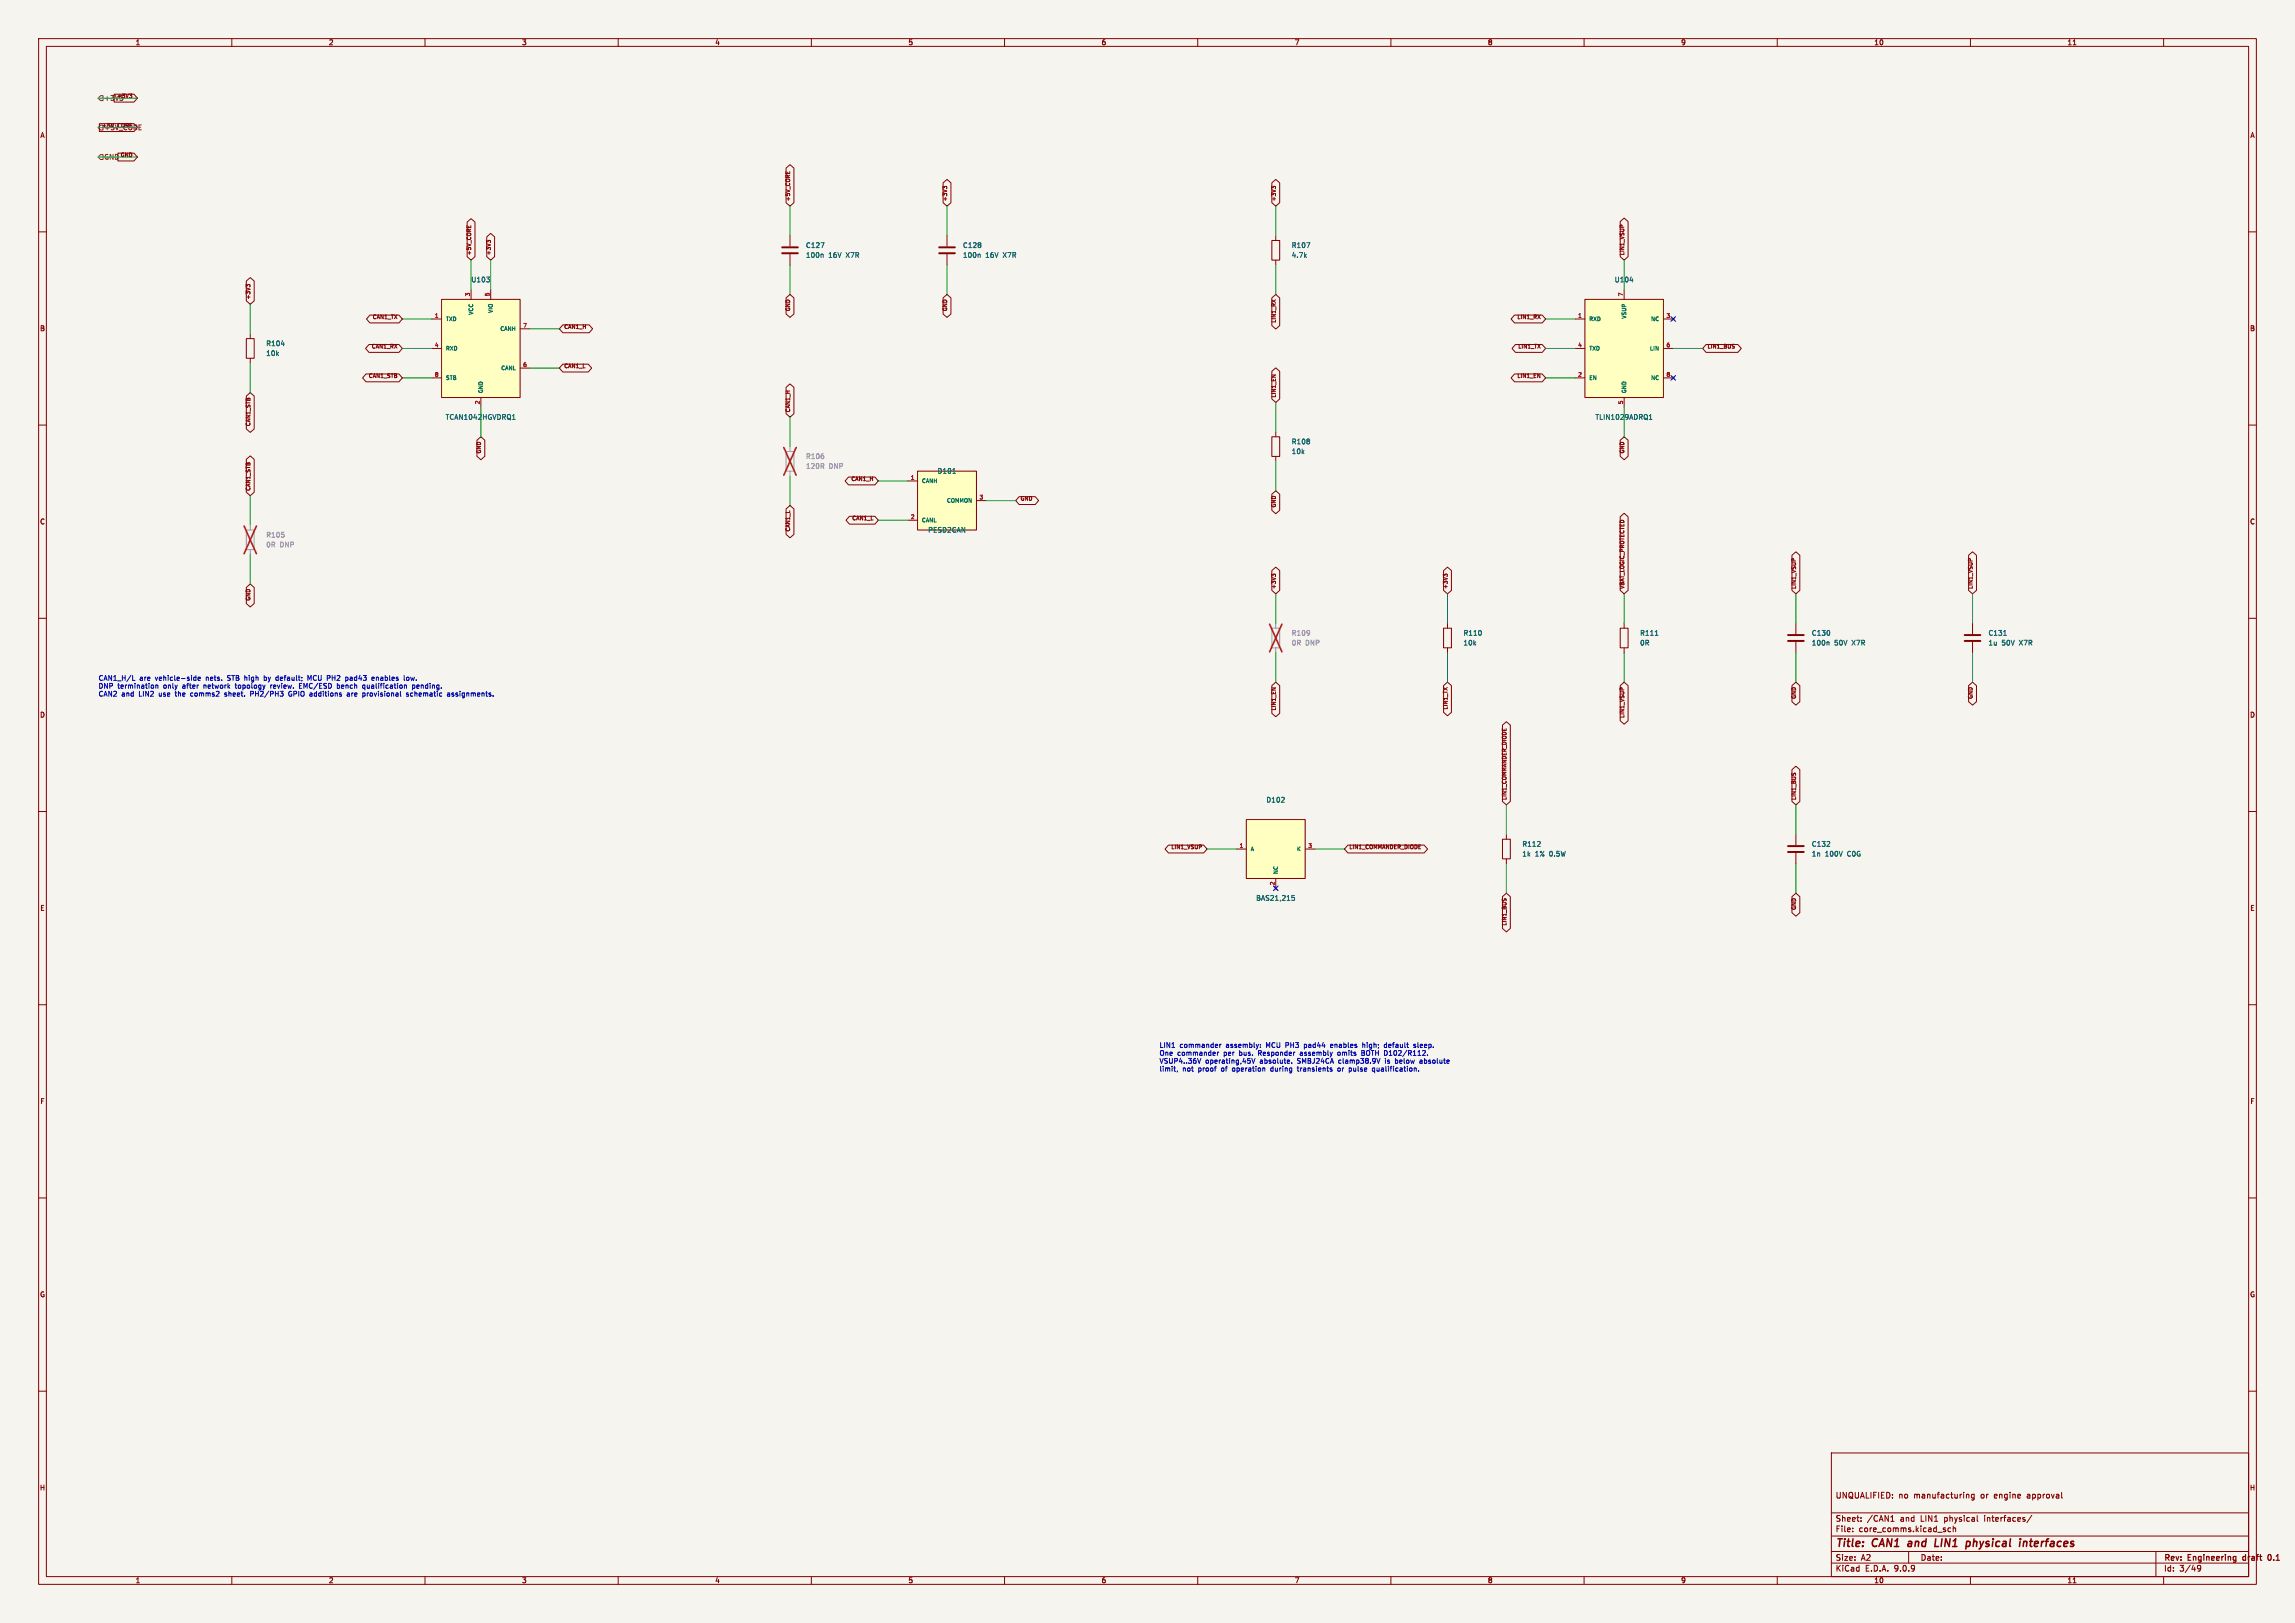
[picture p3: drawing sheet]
(kicad_sch (version 20250114) (generator "eeschema") (paper "A2") (title_block (title "CAN1 and LIN1 physical interfaces") (rev "Engineering draft 0.1") (comment 1 "UNQUALIFIED: no manufacturing or engine approval"))
(lib_symbols
(symbol "Power8GDI_Core:TCAN1042HGV_Q1" (pin_names (offset 1.016)) (in_bom yes) (on_board yes)
(property "Reference" "U" (at 0 15.24 0) (effects (font (size 1.27 1.27))))
(property "Value" "TCAN1042HGV_Q1" (at 0 -15.24 0) (effects (font (size 1.27 1.27))))
(property "Footprint" "Package_SO:SOIC-8_3.9x4.9mm_P1.27mm" (at 0 0 0) (effects (font (size 1.27 1.27)) (hide yes)))
(symbol "TCAN1042HGV_Q1_0_1" (rectangle (start -10.16 12.7) (end 10.16 -12.7) (stroke (width 0.254) (type default)) (fill (type background))))
(symbol "TCAN1042HGV_Q1_1_1"
(pin input line (at -12.7 7.62 0) (length 2.54) (name "TXD" (effects (font (size 1.016 1.016)))) (number "1" (effects (font (size 1.016 1.016)))))
(pin output line (at -12.7 0 0) (length 2.54) (name "RXD" (effects (font (size 1.016 1.016)))) (number "4" (effects (font (size 1.016 1.016)))))
(pin input line (at -12.7 -7.62 0) (length 2.54) (name "STB" (effects (font (size 1.016 1.016)))) (number "8" (effects (font (size 1.016 1.016)))))
(pin bidirectional line (at 12.7 5.08 180) (length 2.54) (name "CANH" (effects (font (size 1.016 1.016)))) (number "7" (effects (font (size 1.016 1.016)))))
(pin bidirectional line (at 12.7 -5.08 180) (length 2.54) (name "CANL" (effects (font (size 1.016 1.016)))) (number "6" (effects (font (size 1.016 1.016)))))
(pin power_in line (at -2.54 15.24 270) (length 2.54) (name "VCC" (effects (font (size 1.016 1.016)))) (number "3" (effects (font (size 1.016 1.016)))))
(pin power_in line (at 2.54 15.24 270) (length 2.54) (name "VIO" (effects (font (size 1.016 1.016)))) (number "5" (effects (font (size 1.016 1.016)))))
(pin power_in line (at 0 -15.24 90) (length 2.54) (name "GND" (effects (font (size 1.016 1.016)))) (number "2" (effects (font (size 1.016 1.016)))))))
(symbol "Power8GDI_Core:C" (pin_numbers (hide yes)) (pin_names (offset 0.254)) (exclude_from_sim no) (in_bom yes) (on_board yes) (property "Reference" "C" (at 0.635 2.54 0) (effects (font (size 1.27 1.27)) (justify left))) (property "Value" "C" (at 0.635 -2.54 0) (effects (font (size 1.27 1.27)) (justify left))) (property "Footprint" "" (at 0.9652 -3.81 0) (effects (font (size 1.27 1.27)) (hide yes))) (property "Datasheet" "~" (at 0 0 0) (effects (font (size 1.27 1.27)) (hide yes))) (property "Description" "Unpolarized capacitor" (at 0 0 0) (effects (font (size 1.27 1.27)) (hide yes))) (property "ki_keywords" "cap capacitor" (at 0 0 0) (effects (font (size 1.27 1.27)) (hide yes))) (property "ki_fp_filters" "C_*" (at 0 0 0) (effects (font (size 1.27 1.27)) (hide yes))) (symbol "C_0_1" (polyline (pts (xy -2.032 0.762) (xy 2.032 0.762)) (stroke (width 0.508) (type default)) (fill (type none))) (polyline (pts (xy -2.032 -0.762) (xy 2.032 -0.762)) (stroke (width 0.508) (type default)) (fill (type none)))) (symbol "C_1_1" (pin passive line (at 0 3.81 270) (length 2.794) (name "~" (effects (font (size 1.27 1.27)))) (number "1" (effects (font (size 1.27 1.27))))) (pin passive line (at 0 -3.81 90) (length 2.794) (name "~" (effects (font (size 1.27 1.27)))) (number "2" (effects (font (size 1.27 1.27)))))) (embedded_fonts no))
(symbol "Power8GDI_Core:R" (pin_numbers (hide yes)) (pin_names (offset 0)) (exclude_from_sim no) (in_bom yes) (on_board yes) (property "Reference" "R" (at 2.032 0 90) (effects (font (size 1.27 1.27)))) (property "Value" "R" (at 0 0 90) (effects (font (size 1.27 1.27)))) (property "Footprint" "" (at -1.778 0 90) (effects (font (size 1.27 1.27)) (hide yes))) (property "Datasheet" "~" (at 0 0 0) (effects (font (size 1.27 1.27)) (hide yes))) (property "Description" "Resistor" (at 0 0 0) (effects (font (size 1.27 1.27)) (hide yes))) (property "ki_keywords" "R res resistor" (at 0 0 0) (effects (font (size 1.27 1.27)) (hide yes))) (property "ki_fp_filters" "R_*" (at 0 0 0) (effects (font (size 1.27 1.27)) (hide yes))) (symbol "R_0_1" (rectangle (start -1.016 -2.54) (end 1.016 2.54) (stroke (width 0.254) (type default)) (fill (type none)))) (symbol "R_1_1" (pin passive line (at 0 3.81 270) (length 1.27) (name "~" (effects (font (size 1.27 1.27)))) (number "1" (effects (font (size 1.27 1.27))))) (pin passive line (at 0 -3.81 90) (length 1.27) (name "~" (effects (font (size 1.27 1.27)))) (number "2" (effects (font (size 1.27 1.27)))))) (embedded_fonts no))
(symbol "Power8GDI_Core:PESD2CAN" (pin_names (offset 1.016)) (in_bom yes) (on_board yes)
(property "Reference" "D" (at 0 10.16 0) (effects (font (size 1.27 1.27))))
(property "Value" "PESD2CAN" (at 0 -10.16 0) (effects (font (size 1.27 1.27))))
(property "Footprint" "Package_TO_SOT_SMD:SOT-23" (at 0 0 0) (effects (font (size 1.27 1.27)) (hide yes)))
(symbol "PESD2CAN_0_1" (rectangle (start -7.62 7.62) (end 7.62 -7.62) (stroke (width 0.254) (type default)) (fill (type background))))
(symbol "PESD2CAN_1_1"
(pin passive line (at -10.16 5.08 0) (length 2.54) (name "CANH" (effects (font (size 1.016 1.016)))) (number "1" (effects (font (size 1.016 1.016)))))
(pin passive line (at -10.16 -5.08 0) (length 2.54) (name "CANL" (effects (font (size 1.016 1.016)))) (number "2" (effects (font (size 1.016 1.016)))))
(pin passive line (at 10.16 0 180) (length 2.54) (name "COMMON" (effects (font (size 1.016 1.016)))) (number "3" (effects (font (size 1.016 1.016)))))))
(symbol "Power8GDI_Core:TLIN1029A_Q1" (pin_names (offset 1.016)) (in_bom yes) (on_board yes)
(property "Reference" "U" (at 0 15.24 0) (effects (font (size 1.27 1.27))))
(property "Value" "TLIN1029A_Q1" (at 0 -15.24 0) (effects (font (size 1.27 1.27))))
(property "Footprint" "Package_SO:SOIC-8_3.9x4.9mm_P1.27mm" (at 0 0 0) (effects (font (size 1.27 1.27)) (hide yes)))
(symbol "TLIN1029A_Q1_0_1" (rectangle (start -10.16 12.7) (end 10.16 -12.7) (stroke (width 0.254) (type default)) (fill (type background))))
(symbol "TLIN1029A_Q1_1_1"
(pin open_collector line (at -12.7 7.62 0) (length 2.54) (name "RXD" (effects (font (size 1.016 1.016)))) (number "1" (effects (font (size 1.016 1.016)))))
(pin input line (at -12.7 0 0) (length 2.54) (name "TXD" (effects (font (size 1.016 1.016)))) (number "4" (effects (font (size 1.016 1.016)))))
(pin input line (at -12.7 -7.62 0) (length 2.54) (name "EN" (effects (font (size 1.016 1.016)))) (number "2" (effects (font (size 1.016 1.016)))))
(pin bidirectional line (at 12.7 0 180) (length 2.54) (name "LIN" (effects (font (size 1.016 1.016)))) (number "6" (effects (font (size 1.016 1.016)))))
(pin power_in line (at 0 15.24 270) (length 2.54) (name "VSUP" (effects (font (size 1.016 1.016)))) (number "7" (effects (font (size 1.016 1.016)))))
(pin power_in line (at 0 -15.24 90) (length 2.54) (name "GND" (effects (font (size 1.016 1.016)))) (number "5" (effects (font (size 1.016 1.016)))))
(pin no_connect line (at 12.7 7.62 180) (length 2.54) (name "NC" (effects (font (size 1.016 1.016)))) (number "3" (effects (font (size 1.016 1.016)))))
(pin no_connect line (at 12.7 -7.62 180) (length 2.54) (name "NC" (effects (font (size 1.016 1.016)))) (number "8" (effects (font (size 1.016 1.016)))))))
(symbol "Power8GDI_Core:Core_BAS21" (pin_names (offset 1.016)) (in_bom yes) (on_board yes)
(property "Reference" "D" (at 0 10.16 0) (effects (font (size 1.27 1.27))))
(property "Value" "Core_BAS21" (at 0 -10.16 0) (effects (font (size 1.27 1.27))))
(property "Footprint" "Package_TO_SOT_SMD:SOT-23" (at 0 0 0) (effects (font (size 1.27 1.27)) (hide yes)))
(symbol "Core_BAS21_0_1" (rectangle (start -7.62 7.62) (end 7.62 -7.62) (stroke (width 0.254) (type default)) (fill (type background))))
(symbol "Core_BAS21_1_1"
(pin passive line (at -10.16 0 0) (length 2.54) (name "A" (effects (font (size 1.016 1.016)))) (number "1" (effects (font (size 1.016 1.016)))))
(pin passive line (at 10.16 0 180) (length 2.54) (name "K" (effects (font (size 1.016 1.016)))) (number "3" (effects (font (size 1.016 1.016)))))
(pin no_connect line (at 0 -10.16 90) (length 2.54) (name "NC" (effects (font (size 1.016 1.016)))) (number "2" (effects (font (size 1.016 1.016))))))))
(hierarchical_label "+3V3" (shape input) (at 25.4 25.4 0) (effects (font (size 1.27 1.27)) (justify left)))
(wire (pts (xy 25.4 25.4) (xy 35.56 25.4)) (stroke (width 0) (type default)))
(global_label "+3V3" (shape input) (at 35.56 25.4 0) (effects (font (size 1.016 1.016)) (justify right bottom)))
(hierarchical_label "+5V_CORE" (shape input) (at 25.4 33.02 0) (effects (font (size 1.27 1.27)) (justify left)))
(wire (pts (xy 25.4 33.02) (xy 35.56 33.02)) (stroke (width 0) (type default)))
(global_label "+5V_CORE" (shape input) (at 35.56 33.02 0) (effects (font (size 1.016 1.016)) (justify right bottom)))
(hierarchical_label "GND" (shape input) (at 25.4 40.64 0) (effects (font (size 1.27 1.27)) (justify left)))
(wire (pts (xy 25.4 40.64) (xy 35.56 40.64)) (stroke (width 0) (type default)))
(global_label "GND" (shape input) (at 35.56 40.64 0) (effects (font (size 1.016 1.016)) (justify right bottom)))
(symbol (lib_id "Power8GDI_Core:TCAN1042HGV_Q1") (at 124.46 90.17 0) (unit 1) (in_bom yes) (on_board yes) (dnp no) (property "Reference" "U103" (at 124.46 72.39 0) (effects (font (size 1.27 1.27)))) (property "Value" "TCAN1042HGVDRQ1" (at 124.46 107.95 0) (effects (font (size 1.27 1.27)))) (property "Footprint" "Package_SO:SOIC-8_3.9x4.9mm_P1.27mm" (at 124.46 90.17 0) (effects (font (size 1.27 1.27)) (hide yes))) (property "Design note" "STB held high at reset; MCU PH2 pad43 may drive low to enable; GPIO firmware pending" (at 124.46 90.17 0) (effects (font (size 1.27 1.27)) (hide yes))) (pin "1") (pin "4") (pin "8") (pin "7") (pin "6") (pin "3") (pin "5") (pin "2"))
(wire (pts (xy 111.76 82.55) (xy 104.14 82.55)) (stroke (width 0) (type default)))
(global_label "CAN1_TX" (shape bidirectional) (at 104.14 82.55 0) (effects (font (size 1.016 1.016)) (justify right bottom)))
(wire (pts (xy 111.76 90.17) (xy 104.14 90.17)) (stroke (width 0) (type default)))
(global_label "CAN1_RX" (shape bidirectional) (at 104.14 90.17 0) (effects (font (size 1.016 1.016)) (justify right bottom)))
(wire (pts (xy 111.76 97.79) (xy 104.14 97.79)) (stroke (width 0) (type default)))
(global_label "CAN1_STB" (shape bidirectional) (at 104.14 97.79 0) (effects (font (size 1.016 1.016)) (justify right bottom)))
(wire (pts (xy 137.16 85.09) (xy 144.78 85.09)) (stroke (width 0) (type default)))
(global_label "CAN1_H" (shape bidirectional) (at 144.78 85.09 180) (effects (font (size 1.016 1.016)) (justify left bottom)))
(wire (pts (xy 137.16 95.25) (xy 144.78 95.25)) (stroke (width 0) (type default)))
(global_label "CAN1_L" (shape bidirectional) (at 144.78 95.25 180) (effects (font (size 1.016 1.016)) (justify left bottom)))
(wire (pts (xy 121.92 74.93) (xy 121.92 67.31)) (stroke (width 0) (type default)))
(global_label "+5V_CORE" (shape bidirectional) (at 121.92 67.31 270) (effects (font (size 1.016 1.016)) (justify left bottom)))
(wire (pts (xy 127 74.93) (xy 127 67.31)) (stroke (width 0) (type default)))
(global_label "+3V3" (shape bidirectional) (at 127 67.31 270) (effects (font (size 1.016 1.016)) (justify left bottom)))
(wire (pts (xy 124.46 105.41) (xy 124.46 113.03)) (stroke (width 0) (type default)))
(global_label "GND" (shape bidirectional) (at 124.46 113.03 90) (effects (font (size 1.016 1.016)) (justify right bottom)))
(symbol (lib_id "Power8GDI_Core:C") (at 204.47 64.77 0) (unit 1) (in_bom yes) (on_board yes) (dnp no) (property "Reference" "C127" (at 208.47 63.5 0) (effects (font (size 1.27 1.27)) (justify left))) (property "Value" "100n 16V X7R" (at 208.47 66.04 0) (effects (font (size 1.27 1.27)) (justify left))) (property "Footprint" "Capacitor_SMD:C_0603_1608Metric" (at 204.47 64.77 0) (effects (font (size 1.27 1.27)) (hide yes))) (property "Design note" "At U103 pin3" (at 204.47 64.77 0) (effects (font (size 1.27 1.27)) (hide yes))) (pin "1") (pin "2"))
(wire (pts (xy 204.47 60.96) (xy 204.47 53.34)) (stroke (width 0) (type default)))
(global_label "+5V_CORE" (shape bidirectional) (at 204.47 53.34 270) (effects (font (size 1.016 1.016)) (justify left bottom)))
(wire (pts (xy 204.47 68.58) (xy 204.47 76.2)) (stroke (width 0) (type default)))
(global_label "GND" (shape bidirectional) (at 204.47 76.2 90) (effects (font (size 1.016 1.016)) (justify right bottom)))
(symbol (lib_id "Power8GDI_Core:C") (at 245.11 64.77 0) (unit 1) (in_bom yes) (on_board yes) (dnp no) (property "Reference" "C128" (at 249.11 63.5 0) (effects (font (size 1.27 1.27)) (justify left))) (property "Value" "100n 16V X7R" (at 249.11 66.04 0) (effects (font (size 1.27 1.27)) (justify left))) (property "Footprint" "Capacitor_SMD:C_0603_1608Metric" (at 245.11 64.77 0) (effects (font (size 1.27 1.27)) (hide yes))) (property "Design note" "At U103 pin5" (at 245.11 64.77 0) (effects (font (size 1.27 1.27)) (hide yes))) (pin "1") (pin "2"))
(wire (pts (xy 245.11 60.96) (xy 245.11 53.34)) (stroke (width 0) (type default)))
(global_label "+3V3" (shape bidirectional) (at 245.11 53.34 270) (effects (font (size 1.016 1.016)) (justify left bottom)))
(wire (pts (xy 245.11 68.58) (xy 245.11 76.2)) (stroke (width 0) (type default)))
(global_label "GND" (shape bidirectional) (at 245.11 76.2 90) (effects (font (size 1.016 1.016)) (justify right bottom)))
(symbol (lib_id "Power8GDI_Core:R") (at 64.77 90.17 0) (unit 1) (in_bom yes) (on_board yes) (dnp no) (property "Reference" "R104" (at 68.77 88.9 0) (effects (font (size 1.27 1.27)) (justify left))) (property "Value" "10k" (at 68.77 91.44 0) (effects (font (size 1.27 1.27)) (justify left))) (property "Footprint" "Resistor_SMD:R_0603_1608Metric" (at 64.77 90.17 0) (effects (font (size 1.27 1.27)) (hide yes))) (property "Design note" "Fail-closed default: transceiver in standby" (at 64.77 90.17 0) (effects (font (size 1.27 1.27)) (hide yes))) (pin "1") (pin "2"))
(wire (pts (xy 64.77 86.36) (xy 64.77 78.74)) (stroke (width 0) (type default)))
(global_label "+3V3" (shape bidirectional) (at 64.77 78.74 270) (effects (font (size 1.016 1.016)) (justify left bottom)))
(wire (pts (xy 64.77 93.98) (xy 64.77 101.6)) (stroke (width 0) (type default)))
(global_label "CAN1_STB" (shape bidirectional) (at 64.77 101.6 90) (effects (font (size 1.016 1.016)) (justify right bottom)))
(symbol (lib_id "Power8GDI_Core:R") (at 64.77 139.7 0) (unit 1) (in_bom yes) (on_board yes) (dnp yes) (property "Reference" "R105" (at 68.77 138.43 0) (effects (font (size 1.27 1.27)) (justify left))) (property "Value" "0R DNP" (at 68.77 140.97 0) (effects (font (size 1.27 1.27)) (justify left))) (property "Footprint" "Resistor_SMD:R_0603_1608Metric" (at 64.77 139.7 0) (effects (font (size 1.27 1.27)) (hide yes))) (property "Design note" "Test-only normal-mode strap; leave DNP for MCU PH2 control" (at 64.77 139.7 0) (effects (font (size 1.27 1.27)) (hide yes))) (pin "1") (pin "2"))
(wire (pts (xy 64.77 135.89) (xy 64.77 128.27)) (stroke (width 0) (type default)))
(global_label "CAN1_STB" (shape bidirectional) (at 64.77 128.27 270) (effects (font (size 1.016 1.016)) (justify left bottom)))
(wire (pts (xy 64.77 143.51) (xy 64.77 151.13)) (stroke (width 0) (type default)))
(global_label "GND" (shape bidirectional) (at 64.77 151.13 90) (effects (font (size 1.016 1.016)) (justify right bottom)))
(symbol (lib_id "Power8GDI_Core:R") (at 204.47 119.38 0) (unit 1) (in_bom yes) (on_board yes) (dnp yes) (property "Reference" "R106" (at 208.47 118.11 0) (effects (font (size 1.27 1.27)) (justify left))) (property "Value" "120R DNP" (at 208.47 120.65 0) (effects (font (size 1.27 1.27)) (justify left))) (property "Footprint" "Resistor_SMD:R_0603_1608Metric" (at 204.47 119.38 0) (effects (font (size 1.27 1.27)) (hide yes))) (property "Design note" "Fit only if ECU is a bus end; do not add third terminator" (at 204.47 119.38 0) (effects (font (size 1.27 1.27)) (hide yes))) (pin "1") (pin "2"))
(wire (pts (xy 204.47 115.57) (xy 204.47 107.95)) (stroke (width 0) (type default)))
(global_label "CAN1_H" (shape bidirectional) (at 204.47 107.95 270) (effects (font (size 1.016 1.016)) (justify left bottom)))
(wire (pts (xy 204.47 123.19) (xy 204.47 130.81)) (stroke (width 0) (type default)))
(global_label "CAN1_L" (shape bidirectional) (at 204.47 130.81 90) (effects (font (size 1.016 1.016)) (justify right bottom)))
(text "CAN1_H/L are vehicle-side nets. STB high by default; MCU PH2 pad43 enables low.\nDNP termination only after network topology review. EMC/ESD bench qualification pending.\nCAN2 and LIN2 use the comms2 sheet. PH2/PH3 GPIO additions are provisional schematic assignments." (at 25.4 175 0) (effects (font (size 1.27 1.27)) (justify left top)))
(symbol (lib_id "Power8GDI_Core:PESD2CAN") (at 245.11 129.54 0) (unit 1) (in_bom yes) (on_board yes) (dnp no) (property "Reference" "D101" (at 245.11 121.92 0) (effects (font (size 1.27 1.27)))) (property "Value" "PESD2CAN" (at 245.11 137.16 0) (effects (font (size 1.27 1.27)))) (property "Footprint" "Package_TO_SOT_SMD:SOT-23" (at 245.11 129.54 0) (effects (font (size 1.27 1.27)) (hide yes))) (property "Design note" "Nexperia Rev2 pinning1/2lines3common; close connector; ground surge return review" (at 245.11 129.54 0) (effects (font (size 1.27 1.27)) (hide yes))) (pin "1") (pin "2") (pin "3"))
(wire (pts (xy 234.95 124.46) (xy 227.33 124.46)) (stroke (width 0) (type default)))
(global_label "CAN1_H" (shape bidirectional) (at 227.33 124.46 0) (effects (font (size 1.016 1.016)) (justify right bottom)))
(wire (pts (xy 234.95 134.62) (xy 227.33 134.62)) (stroke (width 0) (type default)))
(global_label "CAN1_L" (shape bidirectional) (at 227.33 134.62 0) (effects (font (size 1.016 1.016)) (justify right bottom)))
(wire (pts (xy 255.27 129.54) (xy 262.89 129.54)) (stroke (width 0) (type default)))
(global_label "GND" (shape bidirectional) (at 262.89 129.54 180) (effects (font (size 1.016 1.016)) (justify left bottom)))
(symbol (lib_id "Power8GDI_Core:TLIN1029A_Q1") (at 420.37 90.17 0) (unit 1) (in_bom yes) (on_board yes) (dnp no) (property "Reference" "U104" (at 420.37 72.39 0) (effects (font (size 1.27 1.27)))) (property "Value" "TLIN1029ADRQ1" (at 420.37 107.95 0) (effects (font (size 1.27 1.27)))) (property "Footprint" "Package_SO:SOIC-8_3.9x4.9mm_P1.27mm" (at 420.37 90.17 0) (effects (font (size 1.27 1.27)) (hide yes))) (property "Design note" "TI SLLSFK8A; 4..36V operating, 45V absolute VSUP; A variant avoids original duty-cycle erratum; default sleep" (at 420.37 90.17 0) (effects (font (size 1.27 1.27)) (hide yes))) (pin "1") (pin "4") (pin "2") (pin "6") (pin "7") (pin "5") (pin "3") (pin "8"))
(wire (pts (xy 407.67 82.55) (xy 400.05 82.55)) (stroke (width 0) (type default)))
(global_label "LIN1_RX" (shape bidirectional) (at 400.05 82.55 0) (effects (font (size 1.016 1.016)) (justify right bottom)))
(wire (pts (xy 407.67 90.17) (xy 400.05 90.17)) (stroke (width 0) (type default)))
(global_label "LIN1_TX" (shape bidirectional) (at 400.05 90.17 0) (effects (font (size 1.016 1.016)) (justify right bottom)))
(wire (pts (xy 407.67 97.79) (xy 400.05 97.79)) (stroke (width 0) (type default)))
(global_label "LIN1_EN" (shape bidirectional) (at 400.05 97.79 0) (effects (font (size 1.016 1.016)) (justify right bottom)))
(wire (pts (xy 433.07 90.17) (xy 440.69 90.17)) (stroke (width 0) (type default)))
(global_label "LIN1_BUS" (shape bidirectional) (at 440.69 90.17 180) (effects (font (size 1.016 1.016)) (justify left bottom)))
(wire (pts (xy 420.37 74.93) (xy 420.37 67.31)) (stroke (width 0) (type default)))
(global_label "LIN1_VSUP" (shape bidirectional) (at 420.37 67.31 270) (effects (font (size 1.016 1.016)) (justify left bottom)))
(wire (pts (xy 420.37 105.41) (xy 420.37 113.03)) (stroke (width 0) (type default)))
(global_label "GND" (shape bidirectional) (at 420.37 113.03 90) (effects (font (size 1.016 1.016)) (justify right bottom)))
(no_connect (at 433.07 82.55))
(no_connect (at 433.07 97.79))
(symbol (lib_id "Power8GDI_Core:R") (at 330.2 64.77 0) (unit 1) (in_bom yes) (on_board yes) (dnp no) (property "Reference" "R107" (at 334.2 63.5 0) (effects (font (size 1.27 1.27)) (justify left))) (property "Value" "4.7k" (at 334.2 66.04 0) (effects (font (size 1.27 1.27)) (justify left))) (property "Footprint" "Resistor_SMD:R_0603_1608Metric" (at 330.2 64.77 0) (effects (font (size 1.27 1.27)) (hide yes))) (property "Design note" "Open-drainRXD must never be pulled toVBAT/5V" (at 330.2 64.77 0) (effects (font (size 1.27 1.27)) (hide yes))) (pin "1") (pin "2"))
(wire (pts (xy 330.2 60.96) (xy 330.2 53.34)) (stroke (width 0) (type default)))
(global_label "+3V3" (shape bidirectional) (at 330.2 53.34 270) (effects (font (size 1.016 1.016)) (justify left bottom)))
(wire (pts (xy 330.2 68.58) (xy 330.2 76.2)) (stroke (width 0) (type default)))
(global_label "LIN1_RX" (shape bidirectional) (at 330.2 76.2 90) (effects (font (size 1.016 1.016)) (justify right bottom)))
(symbol (lib_id "Power8GDI_Core:R") (at 330.2 115.57 0) (unit 1) (in_bom yes) (on_board yes) (dnp no) (property "Reference" "R108" (at 334.2 114.3 0) (effects (font (size 1.27 1.27)) (justify left))) (property "Value" "10k" (at 334.2 116.84 0) (effects (font (size 1.27 1.27)) (justify left))) (property "Footprint" "Resistor_SMD:R_0603_1608Metric" (at 330.2 115.57 0) (effects (font (size 1.27 1.27)) (hide yes))) (property "Design note" "Default sleep; MCU PH3 pad44 enables high" (at 330.2 115.57 0) (effects (font (size 1.27 1.27)) (hide yes))) (pin "1") (pin "2"))
(wire (pts (xy 330.2 111.76) (xy 330.2 104.14)) (stroke (width 0) (type default)))
(global_label "LIN1_EN" (shape bidirectional) (at 330.2 104.14 270) (effects (font (size 1.016 1.016)) (justify left bottom)))
(wire (pts (xy 330.2 119.38) (xy 330.2 127)) (stroke (width 0) (type default)))
(global_label "GND" (shape bidirectional) (at 330.2 127 90) (effects (font (size 1.016 1.016)) (justify right bottom)))
(symbol (lib_id "Power8GDI_Core:R") (at 330.2 165.1 0) (unit 1) (in_bom yes) (on_board yes) (dnp yes) (property "Reference" "R109" (at 334.2 163.83 0) (effects (font (size 1.27 1.27)) (justify left))) (property "Value" "0R DNP" (at 334.2 166.37 0) (effects (font (size 1.27 1.27)) (justify left))) (property "Footprint" "Resistor_SMD:R_0603_1608Metric" (at 330.2 165.1 0) (effects (font (size 1.27 1.27)) (hide yes))) (property "Design note" "Optionalnormalmode afterphysicalbusreview" (at 330.2 165.1 0) (effects (font (size 1.27 1.27)) (hide yes))) (pin "1") (pin "2"))
(wire (pts (xy 330.2 161.29) (xy 330.2 153.67)) (stroke (width 0) (type default)))
(global_label "+3V3" (shape bidirectional) (at 330.2 153.67 270) (effects (font (size 1.016 1.016)) (justify left bottom)))
(wire (pts (xy 330.2 168.91) (xy 330.2 176.53)) (stroke (width 0) (type default)))
(global_label "LIN1_EN" (shape bidirectional) (at 330.2 176.53 90) (effects (font (size 1.016 1.016)) (justify right bottom)))
(symbol (lib_id "Power8GDI_Core:R") (at 374.65 165.1 0) (unit 1) (in_bom yes) (on_board yes) (dnp no) (property "Reference" "R110" (at 378.65 163.83 0) (effects (font (size 1.27 1.27)) (justify left))) (property "Value" "10k" (at 378.65 166.37 0) (effects (font (size 1.27 1.27)) (justify left))) (property "Footprint" "Resistor_SMD:R_0603_1608Metric" (at 374.65 165.1 0) (effects (font (size 1.27 1.27)) (hide yes))) (property "Design note" "Recessive input during MCUreset" (at 374.65 165.1 0) (effects (font (size 1.27 1.27)) (hide yes))) (pin "1") (pin "2"))
(wire (pts (xy 374.65 161.29) (xy 374.65 153.67)) (stroke (width 0) (type default)))
(global_label "+3V3" (shape bidirectional) (at 374.65 153.67 270) (effects (font (size 1.016 1.016)) (justify left bottom)))
(wire (pts (xy 374.65 168.91) (xy 374.65 176.53)) (stroke (width 0) (type default)))
(global_label "LIN1_TX" (shape bidirectional) (at 374.65 176.53 90) (effects (font (size 1.016 1.016)) (justify right bottom)))
(symbol (lib_id "Power8GDI_Core:R") (at 420.37 165.1 0) (unit 1) (in_bom yes) (on_board yes) (dnp no) (property "Reference" "R111" (at 424.37 163.83 0) (effects (font (size 1.27 1.27)) (justify left))) (property "Value" "0R" (at 424.37 166.37 0) (effects (font (size 1.27 1.27)) (justify left))) (property "Footprint" "Resistor_SMD:R_0603_1608Metric" (at 420.37 165.1 0) (effects (font (size 1.27 1.27)) (hide yes))) (property "Design note" "Requires root SMBJ24CA nominal38.9V clamp <45Vabs; actual pulse energy/overshoot gate remains" (at 420.37 165.1 0) (effects (font (size 1.27 1.27)) (hide yes))) (pin "1") (pin "2"))
(wire (pts (xy 420.37 161.29) (xy 420.37 153.67)) (stroke (width 0) (type default)))
(global_label "VBAT_LOGIC_PROTECTED" (shape bidirectional) (at 420.37 153.67 270) (effects (font (size 1.016 1.016)) (justify left bottom)))
(wire (pts (xy 420.37 168.91) (xy 420.37 176.53)) (stroke (width 0) (type default)))
(global_label "LIN1_VSUP" (shape bidirectional) (at 420.37 176.53 90) (effects (font (size 1.016 1.016)) (justify right bottom)))
(symbol (lib_id "Power8GDI_Core:C") (at 464.82 165.1 0) (unit 1) (in_bom yes) (on_board yes) (dnp no) (property "Reference" "C130" (at 468.82 163.83 0) (effects (font (size 1.27 1.27)) (justify left))) (property "Value" "100n 50V X7R" (at 468.82 166.37 0) (effects (font (size 1.27 1.27)) (justify left))) (property "Footprint" "Capacitor_SMD:C_0603_1608Metric" (at 464.82 165.1 0) (effects (font (size 1.27 1.27)) (hide yes))) (property "Design note" "At U104 pin7" (at 464.82 165.1 0) (effects (font (size 1.27 1.27)) (hide yes))) (pin "1") (pin "2"))
(wire (pts (xy 464.82 161.29) (xy 464.82 153.67)) (stroke (width 0) (type default)))
(global_label "LIN1_VSUP" (shape bidirectional) (at 464.82 153.67 270) (effects (font (size 1.016 1.016)) (justify left bottom)))
(wire (pts (xy 464.82 168.91) (xy 464.82 176.53)) (stroke (width 0) (type default)))
(global_label "GND" (shape bidirectional) (at 464.82 176.53 90) (effects (font (size 1.016 1.016)) (justify right bottom)))
(symbol (lib_id "Power8GDI_Core:C") (at 510.54 165.1 0) (unit 1) (in_bom yes) (on_board yes) (dnp no) (property "Reference" "C131" (at 514.54 163.83 0) (effects (font (size 1.27 1.27)) (justify left))) (property "Value" "1u 50V X7R" (at 514.54 166.37 0) (effects (font (size 1.27 1.27)) (justify left))) (property "Footprint" "Capacitor_SMD:C_0805_2012Metric" (at 510.54 165.1 0) (effects (font (size 1.27 1.27)) (hide yes))) (property "Design note" "" (at 510.54 165.1 0) (effects (font (size 1.27 1.27)) (hide yes))) (pin "1") (pin "2"))
(wire (pts (xy 510.54 161.29) (xy 510.54 153.67)) (stroke (width 0) (type default)))
(global_label "LIN1_VSUP" (shape bidirectional) (at 510.54 153.67 270) (effects (font (size 1.016 1.016)) (justify left bottom)))
(wire (pts (xy 510.54 168.91) (xy 510.54 176.53)) (stroke (width 0) (type default)))
(global_label "GND" (shape bidirectional) (at 510.54 176.53 90) (effects (font (size 1.016 1.016)) (justify right bottom)))
(symbol (lib_id "Power8GDI_Core:C") (at 464.82 219.71 0) (unit 1) (in_bom yes) (on_board yes) (dnp no) (property "Reference" "C132" (at 468.82 218.44 0) (effects (font (size 1.27 1.27)) (justify left))) (property "Value" "1n 100V C0G" (at 468.82 220.98 0) (effects (font (size 1.27 1.27)) (justify left))) (property "Footprint" "Capacitor_SMD:C_0603_1608Metric" (at 464.82 219.71 0) (effects (font (size 1.27 1.27)) (hide yes))) (property "Design note" "Commander bus capacitance; verify total cable/node capacitance" (at 464.82 219.71 0) (effects (font (size 1.27 1.27)) (hide yes))) (pin "1") (pin "2"))
(wire (pts (xy 464.82 215.9) (xy 464.82 208.28)) (stroke (width 0) (type default)))
(global_label "LIN1_BUS" (shape bidirectional) (at 464.82 208.28 270) (effects (font (size 1.016 1.016)) (justify left bottom)))
(wire (pts (xy 464.82 223.52) (xy 464.82 231.14)) (stroke (width 0) (type default)))
(global_label "GND" (shape bidirectional) (at 464.82 231.14 90) (effects (font (size 1.016 1.016)) (justify right bottom)))
(symbol (lib_id "Power8GDI_Core:Core_BAS21") (at 330.2 219.71 0) (unit 1) (in_bom yes) (on_board yes) (dnp no) (property "Reference" "D102" (at 330.2 207.01 0) (effects (font (size 1.27 1.27)))) (property "Value" "BAS21,215" (at 330.2 232.41 0) (effects (font (size 1.27 1.27)))) (property "Footprint" "Package_TO_SOT_SMD:SOT-23" (at 330.2 219.71 0) (effects (font (size 1.27 1.27)) (hide yes))) (property "Design note" "Commander assembly; remove D102 and R112 for responder-only topology" (at 330.2 219.71 0) (effects (font (size 1.27 1.27)) (hide yes))) (pin "1") (pin "3") (pin "2"))
(wire (pts (xy 320.04 219.71) (xy 312.42 219.71)) (stroke (width 0) (type default)))
(global_label "LIN1_VSUP" (shape bidirectional) (at 312.42 219.71 0) (effects (font (size 1.016 1.016)) (justify right bottom)))
(wire (pts (xy 340.36 219.71) (xy 347.98 219.71)) (stroke (width 0) (type default)))
(global_label "LIN1_COMMANDER_DIODE" (shape bidirectional) (at 347.98 219.71 180) (effects (font (size 1.016 1.016)) (justify left bottom)))
(no_connect (at 330.2 229.87))
(symbol (lib_id "Power8GDI_Core:R") (at 389.89 219.71 0) (unit 1) (in_bom yes) (on_board yes) (dnp no) (property "Reference" "R112" (at 393.89 218.44 0) (effects (font (size 1.27 1.27)) (justify left))) (property "Value" "1k 1% 0.5W" (at 393.89 220.98 0) (effects (font (size 1.27 1.27)) (justify left))) (property "Footprint" "Resistor_SMD:R_1206_3216Metric" (at 389.89 219.71 0) (effects (font (size 1.27 1.27)) (hide yes))) (property "Design note" "16V dominant bound0.256W; pulse/voltage derating must be checked" (at 389.89 219.71 0) (effects (font (size 1.27 1.27)) (hide yes))) (pin "1") (pin "2"))
(wire (pts (xy 389.89 215.9) (xy 389.89 208.28)) (stroke (width 0) (type default)))
(global_label "LIN1_COMMANDER_DIODE" (shape bidirectional) (at 389.89 208.28 270) (effects (font (size 1.016 1.016)) (justify left bottom)))
(wire (pts (xy 389.89 223.52) (xy 389.89 231.14)) (stroke (width 0) (type default)))
(global_label "LIN1_BUS" (shape bidirectional) (at 389.89 231.14 90) (effects (font (size 1.016 1.016)) (justify right bottom)))
(text "LIN1 commander assembly: MCU PH3 pad44 enables high; default sleep.\nOne commander per bus. Responder assembly omits BOTH D102/R112.\nVSUP4..36V operating,45V absolute. SMBJ24CA clamp38.9V is below absolute\nlimit, not proof of operation during transients or pulse qualification." (at 300 270 0) (effects (font (size 1.27 1.27)) (justify left top)))
(sheet_instances (path "" (page "1"))))
